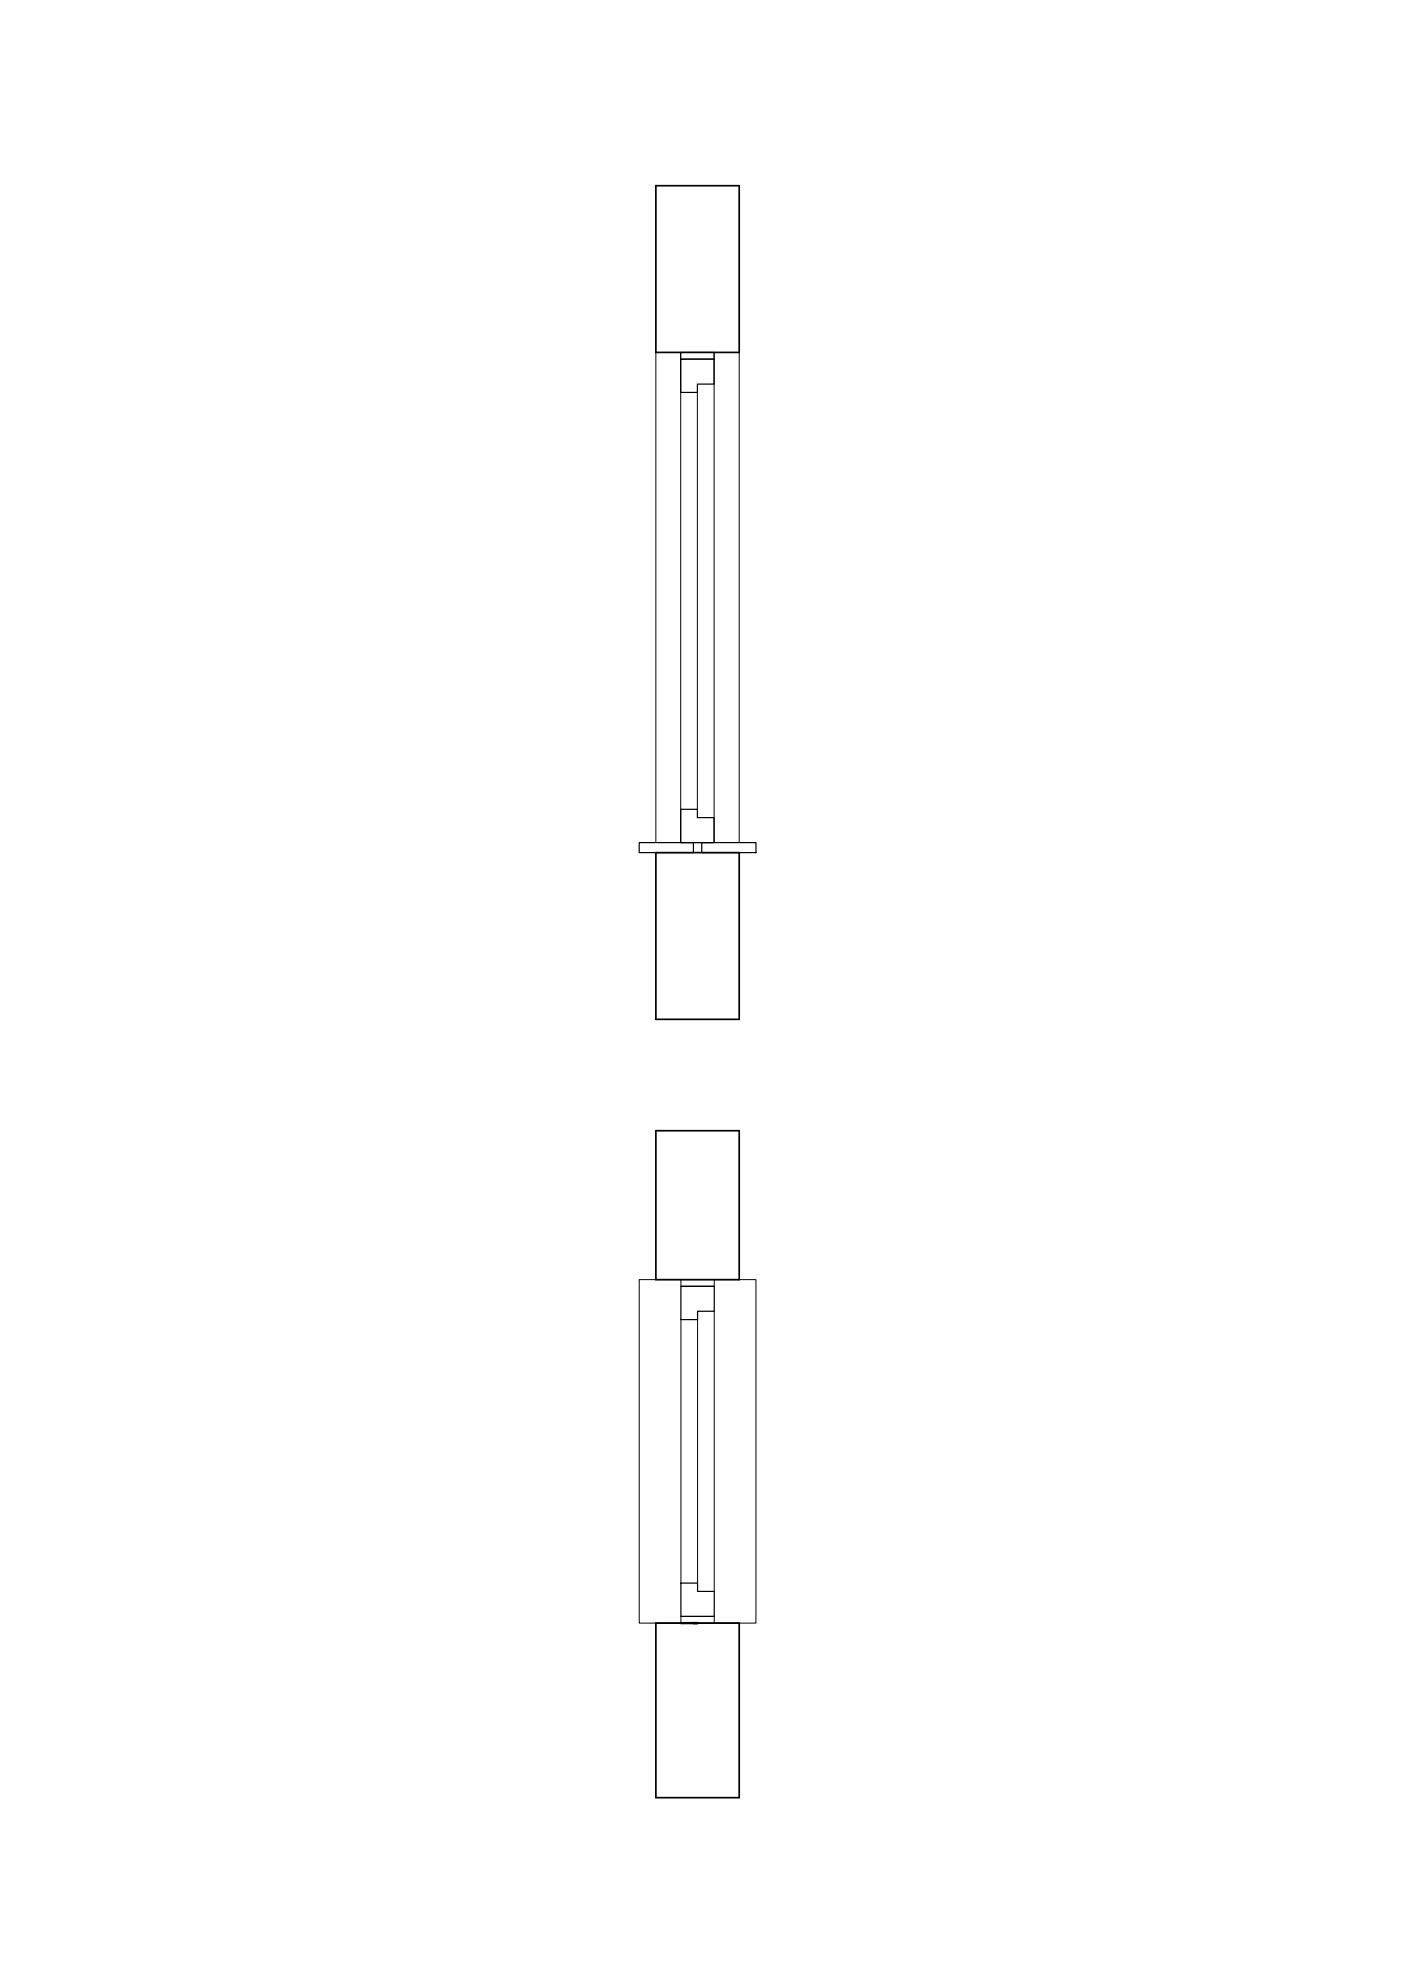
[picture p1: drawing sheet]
<svg xmlns="http://www.w3.org/2000/svg" width="420mm" height="594mm" viewBox="0 0 420 594" stroke-linecap="round" stroke-linejoin="round" font-family="sans-serif">
<!-- layer: spessoreLmuri -->
<path d="M196.7 55.7h25v50h-25zM196.7 255.7h25v50h-25zM196.7 339.1h25v44.7h-25zM196.7 486.7h25v52.4h-25z" fill="none" stroke="#000" stroke-width=".51"/>
<!-- layer: LineeProiettate -->
<path d="M196.7 105.7v147M204.1 105.7h10.1v147h-10.1zM209.1 117.7v125M221.7 105.7v147M204.2 383.8h-12.5v102.9h12.5M204.2 395.7v79M209.2 395.7v79M214.2 383.8h12.5v102.9h-12.5M214.2 393.2v84" fill="none" stroke="#000" stroke-width=".3"/>
<!-- layer: sezioneLastre -->
<path d="M204.1 107.7h10.1v7.5h-5.1v2.5h-5zM191.7 252.7h16.3v3h-16.3zM204.1 242.7h5v2.5h5.1v7.5h-10.1zM210.5 252.7h16.2v3h-16.2zM204.2 385.7h10v7.5h-5v2.5h-5zM204.2 474.7h5v2.5h5v7.5h-10z" fill="none" stroke="#000" stroke-width=".36"/>
<!-- layer: 0 -->
<path d="M204.2 486.7h5h-1.2" fill="none" stroke="#000" stroke-width=".7"/>
<!-- layer: LineeControtelaio -->
<path d="M204.1 105.7h10.1v2h-10.1zM204.2 383.8h10v1.9h-10zM204.2 484.7h10v2h-10z" fill="none" stroke="#000" stroke-width=".3"/>
</svg>
